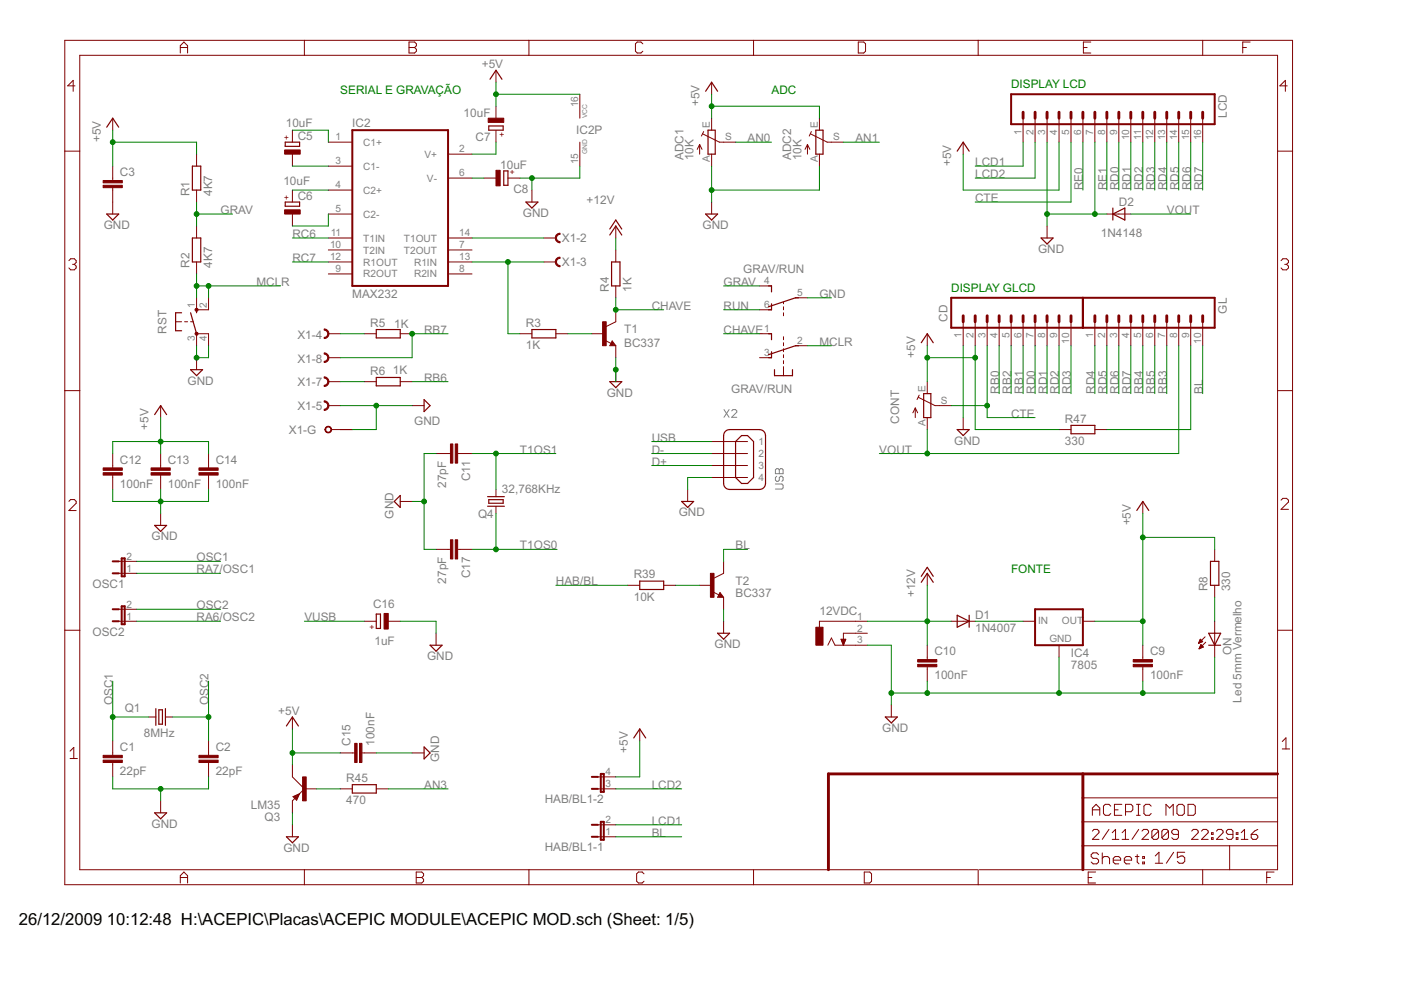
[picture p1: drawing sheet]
<svg xmlns="http://www.w3.org/2000/svg" width="297mm" height="210mm" viewBox="0 0 297 210" stroke-linecap="round" stroke-linejoin="round" font-family="sans-serif">
<defs><g id="words">
<g font-size="4">
<text x="4" y="196.1">26/12/2009</text>
<text x="22.7" y="196.1">10:12:48 H:\ACEPIC\Placas\ACEPIC MODULE\ACEPIC MOD.sch (Sheet: 1/5)</text>
</g>
<g font-size="2.8" fill="#808080">
<text x="102.2" y="14.4">+5V</text>
<text x="148.3" y="22.5" transform="rotate(-90 148.3 22.5)">+5V</text>
<text x="60.6" y="26.9">10uF</text>
<text x="63.1" y="29.7">C5</text>
<text x="74.7" y="27">IC2</text>
<text x="98.3" y="24.8">10uF</text>
<text x="100.8" y="29.9">C7</text>
<text x="122.2" y="28.4">IC2P</text>
<text x="260.1" y="25" transform="rotate(-90 260.1 25)">LCD</text>
<text x="21.4" y="30.1" transform="rotate(-90 21.4 30.1)">+5V</text>
<text x="106.1" y="35.8">10uF</text>
<text x="144.9" y="33.9" transform="rotate(-90 144.9 33.9)">ADC1</text>
<text x="147.1" y="33.9" transform="rotate(-90 147.1 33.9)">10K</text>
<text x="158.5" y="30.1">AN0</text>
<text x="167.8" y="33.9" transform="rotate(-90 167.8 33.9)">ADC2</text>
<text x="169.9" y="33.9" transform="rotate(-90 169.9 33.9)">10K</text>
<text x="181.4" y="30.1">AN1</text>
<text x="201.7" y="35.2" transform="rotate(-90 201.7 35.2)">+5V</text>
<text x="206.7" y="35.2">LCD1</text>
<text x="25.4" y="37.4">C3</text>
<text x="40.2" y="41.6" transform="rotate(-90 40.2 41.6)">R1</text>
<text x="45" y="41.6" transform="rotate(-90 45 41.6)">4K7</text>
<text x="60.1" y="39.3">10uF</text>
<text x="108.8" y="40.8">C8</text>
<text x="206.7" y="37.8">LCD2</text>
<text x="229.6" y="40.3" transform="rotate(-90 229.6 40.3)">RE0</text>
<text x="234.7" y="40.3" transform="rotate(-90 234.7 40.3)">RE1</text>
<text x="237.2" y="40.3" transform="rotate(-90 237.2 40.3)">RD0</text>
<text x="239.8" y="40.3" transform="rotate(-90 239.8 40.3)">RD1</text>
<text x="242.3" y="40.3" transform="rotate(-90 242.3 40.3)">RD2</text>
<text x="244.8" y="40.3" transform="rotate(-90 244.8 40.3)">RD3</text>
<text x="247.4" y="40.3" transform="rotate(-90 247.4 40.3)">RD4</text>
<text x="249.9" y="40.3" transform="rotate(-90 249.9 40.3)">RD5</text>
<text x="252.5" y="40.3" transform="rotate(-90 252.5 40.3)">RD6</text>
<text x="255" y="40.3" transform="rotate(-90 255 40.3)">RD7</text>
<text x="46.8" y="45.4">GRAV</text>
<text x="63.1" y="42.4">C6</text>
<text x="110.9" y="46">GND</text>
<text x="124.4" y="43.3">+12V</text>
<text x="206.7" y="42.8">CTE</text>
<text x="237.2" y="43.6">D2</text>
<text x="247.4" y="45.4">VOUT</text>
<text x="22" y="48.5">GND</text>
<text x="62" y="50.5">RC6</text>
<text x="119.1" y="51.2">X1-2</text>
<text x="149" y="48.5">GND</text>
<text x="220.1" y="53.6">GND</text>
<text x="233.4" y="50.2">1N4148</text>
<text x="40.2" y="56.8" transform="rotate(-90 40.2 56.8)">R2</text>
<text x="45" y="56.8" transform="rotate(-90 45 56.8)">4K7</text>
<text x="62" y="55.5">RC7</text>
<text x="119.1" y="56.3">X1-3</text>
<text x="157.6" y="57.8">GRAV/RUN</text>
<text x="54.4" y="60.6">MCLR</text>
<text x="74.7" y="63.2">MAX232</text>
<text x="129.1" y="61.9" transform="rotate(-90 129.1 61.9)">R4</text>
<text x="133.9" y="61.9" transform="rotate(-90 133.9 61.9)">1K</text>
<text x="138.2" y="65.7">CHAVE</text>
<text x="153.4" y="60.6">GRAV</text>
<text x="153.4" y="65.7">RUN</text>
<text x="173.7" y="63.2">GND</text>
<text x="35.3" y="70.8" transform="rotate(-90 35.3 70.8)">RST</text>
<text x="63" y="71.8">X1-4</text>
<text x="78.5" y="69.3">R5</text>
<text x="83.6" y="69.5">1K</text>
<text x="89.9" y="70.8">RB7</text>
<text x="111.5" y="69.3">R3</text>
<text x="132.3" y="70.5">T1</text>
<text x="153.4" y="70.8">CHAVE</text>
<text x="200.9" y="68.2" transform="rotate(-90 200.9 68.2)">CD</text>
<text x="260.1" y="66.5" transform="rotate(-90 260.1 66.5)">GL</text>
<text x="63" y="76.9">X1-8</text>
<text x="111.5" y="74.1">1K</text>
<text x="132.3" y="73.6">BC337</text>
<text x="173.7" y="73.3">MCLR</text>
<text x="194.1" y="75.8" transform="rotate(-90 194.1 75.8)">+5V</text>
<text x="39.8" y="81.6">GND</text>
<text x="63" y="81.9">X1-7</text>
<text x="78.5" y="79.4">R6</text>
<text x="83.3" y="79.4">1K</text>
<text x="89.9" y="80.9">RB6</text>
<text x="155" y="83.3">GRAV/RUN</text>
<text x="211.8" y="83.5" transform="rotate(-90 211.8 83.5)">RB0</text>
<text x="214.4" y="83.5" transform="rotate(-90 214.4 83.5)">RB2</text>
<text x="216.9" y="83.5" transform="rotate(-90 216.9 83.5)">RB1</text>
<text x="219.4" y="83.5" transform="rotate(-90 219.4 83.5)">RD0</text>
<text x="222" y="83.5" transform="rotate(-90 222 83.5)">RD1</text>
<text x="224.5" y="83.5" transform="rotate(-90 224.5 83.5)">RD2</text>
<text x="227.1" y="83.5" transform="rotate(-90 227.1 83.5)">RD3</text>
<text x="232.1" y="83.5" transform="rotate(-90 232.1 83.5)">RD4</text>
<text x="234.7" y="83.5" transform="rotate(-90 234.7 83.5)">RD5</text>
<text x="237.2" y="83.5" transform="rotate(-90 237.2 83.5)">RD6</text>
<text x="239.8" y="83.5" transform="rotate(-90 239.8 83.5)">RD7</text>
<text x="242.3" y="83.5" transform="rotate(-90 242.3 83.5)">RB4</text>
<text x="244.8" y="83.5" transform="rotate(-90 244.8 83.5)">RB5</text>
<text x="247.4" y="83.5" transform="rotate(-90 247.4 83.5)">RB3</text>
<text x="255" y="83.5" transform="rotate(-90 255 83.5)">BL</text>
<text x="63" y="87">X1-5</text>
<text x="128.7" y="84.1">GND</text>
<text x="190.6" y="89.8" transform="rotate(-90 190.6 89.8)">CONT</text>
<text x="214.4" y="88.5">CTE</text>
<text x="225.8" y="89.6">R47</text>
<text x="31.5" y="91.1" transform="rotate(-90 31.5 91.1)">+5V</text>
<text x="61.2" y="92.1">X1-G</text>
<text x="87.8" y="90.2">GND</text>
<text x="138.2" y="93.6">USB</text>
<text x="202.3" y="94.3">GND</text>
<text x="225.8" y="94.4">330</text>
<text x="25.4" y="98.3">C12</text>
<text x="35.6" y="98.3">C13</text>
<text x="45.7" y="98.3">C14</text>
<text x="110.2" y="96.2">T1OS1</text>
<text x="138.2" y="98.7">D+</text>
<text x="138.2" y="96.2">D-</text>
<text x="186.4" y="96.2">VOUT</text>
<text x="25.4" y="103.4">100nF</text>
<text x="35.6" y="103.4">100nF</text>
<text x="45.7" y="103.4">100nF</text>
<text x="94.6" y="103.4" transform="rotate(-90 94.6 103.4)">27pF</text>
<text x="99.7" y="102.1" transform="rotate(-90 99.7 102.1)">C11</text>
<text x="106.4" y="104.5">32,768KHz</text>
<text x="83.5" y="110" transform="rotate(-90 83.5 110)">GND</text>
<text x="101.4" y="109.9">Q4</text>
<text x="143.9" y="109.5">GND</text>
<text x="239.8" y="111.4" transform="rotate(-90 239.8 111.4)">+5V</text>
<text x="32.1" y="114.6">GND</text>
<text x="41.7" y="119">OSC1</text>
<text x="110.2" y="116.5">T1OS0</text>
<text x="156" y="116.5">BL</text>
<text x="19.6" y="124.6">OSC1</text>
<text x="41.7" y="121.6">RA7/OSC1</text>
<text x="94.6" y="123.7" transform="rotate(-90 94.6 123.7)">27pF</text>
<text x="99.7" y="122.6" transform="rotate(-90 99.7 122.6)">C17</text>
<text x="117.9" y="124.1">HAB/BL</text>
<text x="134.4" y="122.6">R39</text>
<text x="156" y="124.1">T2</text>
<text x="256" y="125.4" transform="rotate(-90 256 125.4)">R8</text>
<text x="260.8" y="125.4" transform="rotate(-90 260.8 125.4)">330</text>
<text x="41.7" y="129.2">OSC2</text>
<text x="41.7" y="131.7">RA6/OSC2</text>
<text x="64.5" y="131.7">VUSB</text>
<text x="79.1" y="128.9">C16</text>
<text x="134.4" y="127.4">10K</text>
<text x="156" y="126.6">BC337</text>
<text x="173.7" y="130.4">12VDC</text>
<text x="194.1" y="126.6" transform="rotate(-90 194.1 126.6)">+12V</text>
<text x="206.7" y="131.2">D1</text>
<text x="19.6" y="134.8">OSC2</text>
<text x="79.4" y="136.8">1uF</text>
<text x="151.5" y="137.4">GND</text>
<text x="206.7" y="134">1N4007</text>
<text x="90.6" y="140">GND</text>
<text x="198.1" y="139">C10</text>
<text x="227.1" y="141.9">7805</text>
<text x="227.1" y="139.3">IC4</text>
<text x="243.8" y="139">C9</text>
<text x="261.1" y="138.8" transform="rotate(-90 261.1 138.8)">ON</text>
<text x="23.9" y="149.5" transform="rotate(-90 23.9 149.5)">OSC1</text>
<text x="44.2" y="149.5" transform="rotate(-90 44.2 149.5)">OSC2</text>
<text x="198.1" y="144">100nF</text>
<text x="243.8" y="144">100nF</text>
<text x="263.3" y="149" transform="rotate(-90 263.3 149)">Led 5mm Vermelho</text>
<text x="26.4" y="151">Q1</text>
<text x="59" y="151.5">+5V</text>
<text x="187.1" y="155.2">GND</text>
<text x="25.4" y="159.3">C1</text>
<text x="30.5" y="156.3">8MHz</text>
<text x="45.7" y="159.3">C2</text>
<text x="74.3" y="158.1" transform="rotate(-90 74.3 158.1)">C15</text>
<text x="79.4" y="158.1" transform="rotate(-90 79.4 158.1)">100nF</text>
<text x="93.1" y="161.6" transform="rotate(-90 93.1 161.6)">GND</text>
<text x="133.1" y="159.6" transform="rotate(-90 133.1 159.6)">+5V</text>
<text x="25.4" y="164.3">22pF</text>
<text x="45.7" y="164.3">22pF</text>
<text x="73.4" y="165.8">R45</text>
<text x="89.9" y="167.3">AN3</text>
<text x="138.2" y="167.3">LCD2</text>
<text x="53.2" y="171.6">LM35</text>
<text x="73.4" y="170.6">470</text>
<text x="115.5" y="170.3">HAB/BL1-2</text>
<text x="32.1" y="175.5">GND</text>
<text x="56.1" y="174.1">Q3</text>
<text x="138.2" y="177.4">BL</text>
<text x="138.2" y="174.9">LCD1</text>
<text x="60.1" y="180.6">GND</text>
<text x="115.5" y="180.5">HAB/BL1-1</text>
</g>
<g font-size="2.8" fill="#008000">
<text x="72.1" y="20">SERIAL E GRAVAÇÃO</text>
<text x="163.6" y="20">ADC</text>
<text x="214.4" y="18.7">DISPLAY LCD</text>
<text x="201.7" y="61.9">DISPLAY GLCD</text>
<text x="214.4" y="121.6">FONTE</text>
</g>
<g font-size="2.4" fill="#808080">
<text x="122.6" y="22.7" transform="rotate(-90 122.6 22.7)">16</text>
<text x="71.2" y="29.8">1</text>
<text x="150.5" y="27.2" transform="rotate(-90 150.5 27.2)">E</text>
<text x="153.8" y="29.8">S</text>
<text x="173.4" y="27.2" transform="rotate(-90 173.4 27.2)">E</text>
<text x="176.6" y="29.8">S</text>
<text x="216.5" y="28.6" transform="rotate(-90 216.5 28.6)">1</text>
<text x="219.1" y="28.6" transform="rotate(-90 219.1 28.6)">2</text>
<text x="221.6" y="28.6" transform="rotate(-90 221.6 28.6)">3</text>
<text x="224.2" y="28.6" transform="rotate(-90 224.2 28.6)">4</text>
<text x="226.7" y="28.6" transform="rotate(-90 226.7 28.6)">5</text>
<text x="229.2" y="28.6" transform="rotate(-90 229.2 28.6)">6</text>
<text x="231.8" y="28.6" transform="rotate(-90 231.8 28.6)">7</text>
<text x="234.3" y="28.6" transform="rotate(-90 234.3 28.6)">8</text>
<text x="236.9" y="28.6" transform="rotate(-90 236.9 28.6)">9</text>
<text x="239.4" y="29.8" transform="rotate(-90 239.4 29.8)">10</text>
<text x="241.9" y="29.6" transform="rotate(-90 241.9 29.6)">11</text>
<text x="244.5" y="29.8" transform="rotate(-90 244.5 29.8)">12</text>
<text x="247" y="29.8" transform="rotate(-90 247 29.8)">13</text>
<text x="249.6" y="29.8" transform="rotate(-90 249.6 29.8)">14</text>
<text x="252.1" y="29.8" transform="rotate(-90 252.1 29.8)">15</text>
<text x="254.6" y="29.8" transform="rotate(-90 254.6 29.8)">16</text>
<text x="71.2" y="34.9">3</text>
<text x="77" y="30.9">C1+</text>
<text x="77" y="36">C1-</text>
<text x="90" y="33.4">V+</text>
<text x="97.3" y="32.3">2</text>
<text x="122.6" y="34.8" transform="rotate(-90 122.6 34.8)">15</text>
<text x="150.5" y="34.5" transform="rotate(-90 150.5 34.5)">A</text>
<text x="173.4" y="34.5" transform="rotate(-90 173.4 34.5)">A</text>
<text x="71.2" y="39.9">4</text>
<text x="77" y="41.1">C2+</text>
<text x="90.5" y="38.5">V-</text>
<text x="97.3" y="37.4">6</text>
<text x="71.2" y="45">5</text>
<text x="77" y="46.1">C2-</text>
<text x="70" y="52.6">10</text>
<text x="70.2" y="50.1">11</text>
<text x="77" y="51.2">T1IN</text>
<text x="77" y="53.8">T2IN</text>
<text x="85.6" y="51.2">T1OUT</text>
<text x="85.6" y="53.8">T2OUT</text>
<text x="97.3" y="50.1">14</text>
<text x="97.3" y="52.6">7</text>
<text x="70" y="55.2">12</text>
<text x="71.2" y="57.7">9</text>
<text x="77" y="56.3">R1OUT</text>
<text x="77" y="58.8">R2OUT</text>
<text x="87.8" y="56.3">R1IN</text>
<text x="87.8" y="58.8">R2IN</text>
<text x="97.3" y="55.2">13</text>
<text x="97.3" y="57.7">8</text>
<text x="41.3" y="65.3" transform="rotate(-90 41.3 65.3)">1</text>
<text x="43.9" y="65.3" transform="rotate(-90 43.9 65.3)">2</text>
<text x="162" y="60.3">4</text>
<text x="162" y="65.3">6</text>
<text x="169" y="62.8">5</text>
<text x="162" y="70.4">1</text>
<text x="203.9" y="71.8" transform="rotate(-90 203.9 71.8)">1</text>
<text x="206.4" y="71.8" transform="rotate(-90 206.4 71.8)">2</text>
<text x="208.9" y="71.8" transform="rotate(-90 208.9 71.8)">3</text>
<text x="211.5" y="71.8" transform="rotate(-90 211.5 71.8)">4</text>
<text x="214" y="71.8" transform="rotate(-90 214 71.8)">5</text>
<text x="216.5" y="71.8" transform="rotate(-90 216.5 71.8)">6</text>
<text x="219.1" y="71.8" transform="rotate(-90 219.1 71.8)">7</text>
<text x="221.6" y="71.8" transform="rotate(-90 221.6 71.8)">8</text>
<text x="224.2" y="71.8" transform="rotate(-90 224.2 71.8)">9</text>
<text x="231.8" y="71.8" transform="rotate(-90 231.8 71.8)">1</text>
<text x="234.3" y="71.8" transform="rotate(-90 234.3 71.8)">2</text>
<text x="236.9" y="71.8" transform="rotate(-90 236.9 71.8)">3</text>
<text x="239.4" y="71.8" transform="rotate(-90 239.4 71.8)">4</text>
<text x="241.9" y="71.8" transform="rotate(-90 241.9 71.8)">5</text>
<text x="244.5" y="71.8" transform="rotate(-90 244.5 71.8)">6</text>
<text x="247" y="71.8" transform="rotate(-90 247 71.8)">7</text>
<text x="249.6" y="71.8" transform="rotate(-90 249.6 71.8)">8</text>
<text x="252.1" y="71.8" transform="rotate(-90 252.1 71.8)">9</text>
<text x="41.3" y="72.3" transform="rotate(-90 41.3 72.3)">3</text>
<text x="43.9" y="72.3" transform="rotate(-90 43.9 72.3)">4</text>
<text x="162" y="75.5">3</text>
<text x="169" y="73">2</text>
<text x="226.7" y="72.9" transform="rotate(-90 226.7 72.9)">10</text>
<text x="254.6" y="72.9" transform="rotate(-90 254.6 72.9)">10</text>
<text x="196.2" y="83.1" transform="rotate(-90 196.2 83.1)">E</text>
<text x="199.5" y="85.6">S</text>
<text x="160.8" y="94.4">1</text>
<text x="196.2" y="90.3" transform="rotate(-90 196.2 90.3)">A</text>
<text x="160.8" y="96.9">2</text>
<text x="160.8" y="99.5">3</text>
<text x="160.8" y="102">4</text>
<text x="26.8" y="118.7">2</text>
<text x="26.8" y="121.2">1</text>
<text x="26.8" y="131.4">1</text>
<text x="26.8" y="128.8">2</text>
<text x="181.7" y="131.4">1</text>
<text x="181.7" y="133.9">2</text>
<text x="181.7" y="136.4">3</text>
<text x="220.1" y="132.3">IN</text>
<text x="222.5" y="136">GND</text>
<text x="225.2" y="132.3">OUT</text>
<text x="128.4" y="166.9">3</text>
<text x="128.4" y="164.4">4</text>
<text x="128.4" y="177.1">1</text>
<text x="128.4" y="174.5">2</text>
</g>
<g font-size="2" fill="#800000">
<text x="61.4" y="29.7" transform="rotate(-90 61.4 29.7)">+</text>
<text x="107" y="29" transform="rotate(-90 107 29)">+</text>
<text x="108.1" y="37.2">+</text>
<text x="61.4" y="42.4" transform="rotate(-90 61.4 42.4)">+</text>
<text x="78.3" y="133.6">+</text>
</g>
<g font-size="1.6" fill="#808080">
<text x="124.5" y="25.1" transform="rotate(-90 124.5 25.1)">VCC</text>
<text x="124.5" y="32.7" transform="rotate(-90 124.5 32.7)">GND</text>
</g>
</g></defs>
<g fill="#808080" stroke="#808080" stroke-width=".21">
<path d="M164.4 103.7h1.4z"/>
<path d="M165.8 103.7l.2-.3z"/>
<path d="M166 102.9v.5z"/>
<path d="M165.8 102.6l.2 .3z"/>
<path d="M164.4 102.6h1.4z"/>
<path d="M164.4 101.3l.3-.3z"/>
<path d="M164.4 101.3v.5z"/>
<path d="M164.4 101.8l.3 .3z"/>
<path d="M164.7 102.1h.3z"/>
<path d="M165 102.1l.2-.3z"/>
<path d="M165.2 101.3v.5z"/>
<path d="M165.2 101.3l.3-.3z"/>
<path d="M165.5 101h.3z"/>
<path d="M165.8 101l.2 .3z"/>
<path d="M166 101.3v.5z"/>
<path d="M166 101.8l-.2 .3z"/>
<path d="M164.4 100.4h1.6z"/>
<path d="M164.4 99.6v.8z"/>
<path d="M164.4 99.6l.3-.2z"/>
<path d="M164.7 99.4h.3z"/>
<path d="M165 99.4l.2 .2z"/>
<path d="M165.2 99.6l.3-.2z"/>
<path d="M165.5 99.4h.3z"/>
<path d="M165.8 99.4l.2 .2z"/>
<path d="M166 99.6v.8z"/>
<path d="M165.2 99.6v.8z"/>
<path d="M153.5 86.8l1.1 1.7z"/>
<path d="M154.6 86.8l-1.1 1.7z"/>
<path d="M155.1 88.5h1.1z"/>
<path d="M156.2 87.4l-1.1 1.1z"/>
<path d="M156.2 87.1v.3z"/>
<path d="M155.9 86.8l.3 .3z"/>
<path d="M155.4 86.8h.5z"/>
<path d="M155.4 86.8l-.3 .3z"/>
</g>
<g fill="#800000" stroke="#800000" stroke-width=".21">
<path d="M35.1 152h1.5z"/>
<path d="M31.5 152h1.5z"/>
<path d="M23.9 157.1v2.5z"/>
<path d="M23.9 162.2v2.5z"/>
<path d="M23.9 159.6v.5z"/>
<path d="M23.9 161.7v.5z"/>
<path d="M44.2 157.1v2.5z"/>
<path d="M44.2 162.2v2.5z"/>
<path d="M44.2 159.6v.5z"/>
<path d="M44.2 161.7v.5z"/>
<path d="M34.1 169.8v2.5z"/>
<path d="M23.9 35.2v2.6z"/>
<path d="M23.9 40.3v2.5z"/>
<path d="M23.9 37.8v.5z"/>
<path d="M23.9 39.8v.5z"/>
<path d="M41.7 70.8v2.5z"/>
<path d="M41.7 63.1v2.6z"/>
<path d="M44.2 63.1v2.6z"/>
<path d="M44.2 70.8v2.5z"/>
<path d="M39.1 68.2h.7z"/>
<path d="M40.4 68.2h.6z"/>
<path d="M37.2 68.2h1.3z"/>
<path d="M41.7 65.7h2.5z"/>
<path d="M41.7 70.8h2.5z"/>
<path d="M41.7 32.7v2.5z"/>
<path d="M41.7 40.3v2.5z"/>
<path d="M41.7 47.9v2.6z"/>
<path d="M41.7 55.5v2.6z"/>
<path d="M23.9 42.8v2.6z"/>
<path d="M41.7 75.8v2.6z"/>
<path d="M69.6 30.1h5.1z"/>
<path d="M69.6 35.2h5.1z"/>
<path d="M69.6 40.3h5.1z"/>
<path d="M69.6 45.4h5.1z"/>
<path d="M69.6 50.5h5.1z"/>
<path d="M69.6 53h5.1z"/>
<path d="M69.6 55.5h5.1z"/>
<path d="M69.6 58.1h5.1z"/>
<path d="M95 32.7h5.1z"/>
<path d="M95 37.8h5.1z"/>
<path d="M95 50.5h5.1z"/>
<path d="M95 53h5.1z"/>
<path d="M95 55.5h5.1z"/>
<path d="M95 58.1h5.1z"/>
<path d="M122.9 20v5.1z"/>
<path d="M122.9 30.1v5.1z"/>
<path d="M62 32.7v2.5z"/>
<path d="M62 27.6v2.5z"/>
<path d="M62 45.4v2.5z"/>
<path d="M62 40.3v2.5z"/>
<path d="M105.2 22.5v2.6z"/>
<path d="M105.2 27.6v2.5z"/>
<path d="M102.6 37.8h2.6z"/>
<path d="M107.7 37.8h2.5z"/>
<path d="M115.3 50.5h2.6z"/>
<path d="M115.3 55.5h2.6z"/>
<path d="M69.6 70.8h2.6z"/>
<path d="M69.6 86h2.6z"/>
<path d="M69.6 80.9h2.6z"/>
<path d="M69.6 75.8h2.6z"/>
<path d="M72.2 91.1h2.5z"/>
<path d="M70.3 91.1h1.9z"/>
<path d="M112.8 40.3v2.5z"/>
<path d="M117.9 70.8h2.5z"/>
<path d="M110.2 70.8h2.6z"/>
<path d="M130.6 53v2.5z"/>
<path d="M130.6 60.6v2.5z"/>
<path d="M84.9 70.8h2.5z"/>
<path d="M77.2 70.8h2.6z"/>
<path d="M84.9 80.9h2.5z"/>
<path d="M77.2 80.9h2.6z"/>
<path d="M125.5 70.8h2.5z"/>
<path d="M130.6 73.3v2.5z"/>
<path d="M130.6 65.7v2.5z"/>
<path d="M128.5 69.2l2.1-1z"/>
<path d="M129.8 72.3l.8 1z"/>
<path d="M129.3 73.3h1.3z"/>
<path d="M129.8 72.3l-.5 1z"/>
<path d="M128.3 72.2l1.3 .6z"/>
<path d="M130.6 47.9v2.6z"/>
<path d="M23.9 25.1v2.5z"/>
<path d="M105.2 14.9v2.5z"/>
<path d="M130.6 78.4v2.5z"/>
<path d="M87.4 86h2.5z"/>
<path d="M196.6 136.8v2.5z"/>
<path d="M196.6 141.9v2.5z"/>
<path d="M196.6 139.3v.5z"/>
<path d="M196.6 141.4v.5z"/>
<path d="M196.6 121.6v2.5z"/>
<path d="M242.3 106.3v2.6z"/>
<path d="M189 149.5v2.5z"/>
<path d="M257.5 116.5v2.5z"/>
<path d="M257.5 124.1v2.5z"/>
<path d="M216.9 25.1v5z"/>
<path d="M219.5 25.1v5z"/>
<path d="M222 25.1v5z"/>
<path d="M224.5 25.1v5z"/>
<path d="M227.1 25.1v5z"/>
<path d="M229.6 25.1v5z"/>
<path d="M232.1 25.1v5z"/>
<path d="M234.7 25.1v5z"/>
<path d="M237.2 25.1v5z"/>
<path d="M239.8 25.1v5z"/>
<path d="M242.3 25.1v5z"/>
<path d="M244.8 25.1v5z"/>
<path d="M247.4 25.1v5z"/>
<path d="M249.9 25.1v5z"/>
<path d="M252.5 25.1v5z"/>
<path d="M255 25.1v5z"/>
<path d="M196.6 88.5v2.6z"/>
<path d="M196.6 80.9v2.6z"/>
<path d="M199.1 86h2.6z"/>
<path d="M198.2 86h.9z"/>
<path d="M194.7 84.2l3.5 1.8z"/>
<path d="M194.1 86.5v2z"/>
<path d="M194.1 86.5l-.6 1z"/>
<path d="M194.1 86.5l.5 1z"/>
<path d="M194.9 83.8l-.5 .9z"/>
<path d="M222 47.9v2.6z"/>
<path d="M148.3 124.1h2.6z"/>
<path d="M153.4 126.6v2.6z"/>
<path d="M153.4 119v2.6z"/>
<path d="M151.4 122.6l2-1z"/>
<path d="M152.7 125.6l.7 1z"/>
<path d="M152.1 126.6h1.3z"/>
<path d="M152.7 125.6l-.6 1z"/>
<path d="M151.2 125.5l1.2 .6z"/>
<path d="M153.4 131.7v2.6z"/>
<path d="M204.2 30.1v2.6z"/>
<path d="M150.9 32.7v2.5z"/>
<path d="M150.9 25.1v2.5z"/>
<path d="M153.4 30.1h2.6z"/>
<path d="M152.5 30.1h.9z"/>
<path d="M149 28.4l3.5 1.7z"/>
<path d="M148.3 30.6v2.1z"/>
<path d="M148.3 30.6l-.5 1.1z"/>
<path d="M148.3 30.6l.5 1.1z"/>
<path d="M149.2 27.9l-.5 1z"/>
<path d="M150.9 17.4v2.6z"/>
<path d="M150.9 42.8v2.6z"/>
<path d="M13.7 187.6h50.8z"/>
<path d="M64.5 187.6h47.6z"/>
<path d="M112.1 187.6h47.7z"/>
<path d="M159.8 187.6h47.6z"/>
<path d="M207.4 187.6h47.6z"/>
<path d="M274 133.6v54z"/>
<path d="M274 82.8v50.8z"/>
<path d="M274 32v50.8z"/>
<path d="M274 8.6v23.4z"/>
<path d="M112.1 8.6h47.7z"/>
<path d="M64.5 8.6h47.6z"/>
<path d="M13.7 8.6h50.8z"/>
<path d="M13.7 8.6v23.4z"/>
<path d="M13.7 32v50.8z"/>
<path d="M13.7 82.8v50.8z"/>
<path d="M13.7 133.6v54z"/>
<path d="M16.9 184.4h47.6z"/>
<path d="M64.5 184.4h47.6z"/>
<path d="M270.9 179.3v5.1z"/>
<path d="M270.9 174.2v5.1z"/>
<path d="M270.9 169.2v5z"/>
<path d="M270.9 164.1v5.1z"/>
<path d="M270.9 133.6v30.5z"/>
<path d="M270.9 82.8v50.8z"/>
<path d="M270.9 32v50.8z"/>
<path d="M270.9 11.7v20.3z"/>
<path d="M159.8 11.7h47.6z"/>
<path d="M112.1 11.7h47.7z"/>
<path d="M64.5 11.7h47.6z"/>
<path d="M16.9 11.7h47.6z"/>
<path d="M16.9 11.7v20.3z"/>
<path d="M16.9 32v50.8z"/>
<path d="M16.9 82.8v50.8z"/>
<path d="M16.9 133.6v50.8z"/>
<path d="M159.8 8.6h47.6z"/>
<path d="M207.4 8.6v3.1z"/>
<path d="M207.4 184.4v3.2z"/>
<path d="M13.7 82.8h3.2z"/>
<path d="M270.9 32h3.1z"/>
<path d="M112.1 8.6v3.1z"/>
<path d="M112.1 184.4v3.2z"/>
<path d="M13.7 133.6h3.2z"/>
<path d="M270.9 82.8h3.1z"/>
<path d="M13.7 32h3.2z"/>
<path d="M64.5 8.6v3.1z"/>
<path d="M270.9 133.6h3.1z"/>
<path d="M159.8 8.6v3.1z"/>
<path d="M255 8.6v3.1z"/>
<path d="M255 184.4v3.2z"/>
<path d="M159.8 184.4v3.2z"/>
<path d="M64.5 184.4v3.2z"/>
<path d="M260.7 179.3v5.1z"/>
<path d="M260.7 179.3h10.2z"/>
<path d="M229.6 179.3h31.1z"/>
<path d="M229.6 174.2h41.3z"/>
<path d="M229.6 169.2h41.3z"/>
<path d="M38.2 185.7v1.5z"/>
<path d="M39 184.9l-.8 .8z"/>
<path d="M39 184.9l.8 .8z"/>
<path d="M39.8 185.7v1.5z"/>
<path d="M38.2 186.1h1.6z"/>
<path d="M88.2 184.9v2.3z"/>
<path d="M88.2 184.9h1.2z"/>
<path d="M89.4 184.9l.4 .4z"/>
<path d="M89.8 185.3v.4z"/>
<path d="M89.8 185.7l-.4 .4z"/>
<path d="M89.4 186.1l.4 .3z"/>
<path d="M89.8 186.4v.4z"/>
<path d="M89.8 186.8l-.4 .4z"/>
<path d="M88.2 187.2h1.2z"/>
<path d="M88.2 186.1h1.2z"/>
<path d="M136.1 184.9l.4 .4z"/>
<path d="M135.4 184.9h.7z"/>
<path d="M135.4 184.9l-.4 .4z"/>
<path d="M135 185.3v1.5z"/>
<path d="M135 186.8l.4 .4z"/>
<path d="M135.4 187.2h.7z"/>
<path d="M136.1 187.2l.4-.4z"/>
<path d="M183.2 184.9v2.3z"/>
<path d="M183.2 187.2h1.2z"/>
<path d="M184.4 187.2l.4-.4z"/>
<path d="M184.8 185.3v1.5z"/>
<path d="M184.4 184.9l.4 .4z"/>
<path d="M183.2 184.9h1.2z"/>
<path d="M230.7 184.9h1.6z"/>
<path d="M230.7 184.9v2.3z"/>
<path d="M230.7 187.2h1.6z"/>
<path d="M230.7 186.1h.8z"/>
<path d="M268.6 184.9v2.3z"/>
<path d="M268.6 184.9h1.5z"/>
<path d="M268.6 186.1h.7z"/>
<path d="M271.9 157.2l.7-.8z"/>
<path d="M272.6 156.4v2.4z"/>
<path d="M271.9 158.8h1.5z"/>
<path d="M271.6 108h1.6z"/>
<path d="M271.6 108l1.6-1.6z"/>
<path d="M273.2 106v.4z"/>
<path d="M272.8 105.7l.4 .3z"/>
<path d="M272 105.7h.8z"/>
<path d="M272 105.7l-.4 .3z"/>
<path d="M272 54.9l-.4 .4z"/>
<path d="M272 54.9h.8z"/>
<path d="M272.8 54.9l.4 .4z"/>
<path d="M273.2 55.3v.3z"/>
<path d="M273.2 55.6l-.4 .4z"/>
<path d="M272.4 56h.4z"/>
<path d="M272.8 56l.4 .4z"/>
<path d="M273.2 56.4v.4z"/>
<path d="M273.2 56.8l-.4 .4z"/>
<path d="M272 57.2h.8z"/>
<path d="M271.6 56.8l.4 .4z"/>
<path d="M229.7 8.9h1.6z"/>
<path d="M229.7 8.9v2.3z"/>
<path d="M229.7 11.2h1.6z"/>
<path d="M229.7 10.1h.8z"/>
<path d="M182 8.9v2.3z"/>
<path d="M182 11.2h1.1z"/>
<path d="M183.1 11.2l.4-.3z"/>
<path d="M183.5 9.3v1.6z"/>
<path d="M183.1 8.9l.4 .4z"/>
<path d="M182 8.9h1.1z"/>
<path d="M135.9 8.9l.4 .4z"/>
<path d="M135.1 8.9h.8z"/>
<path d="M134.7 9.3l.4-.4z"/>
<path d="M134.7 9.3v1.6z"/>
<path d="M134.7 10.9l.4 .3z"/>
<path d="M135.1 11.2h.8z"/>
<path d="M135.9 11.2l.4-.3z"/>
<path d="M86.7 8.9v2.3z"/>
<path d="M86.7 8.9h1.2z"/>
<path d="M87.9 8.9l.4 .4z"/>
<path d="M88.3 9.3v.4z"/>
<path d="M88.3 9.7l-.4 .4z"/>
<path d="M87.9 10.1l.4 .4z"/>
<path d="M88.3 10.5v.4z"/>
<path d="M88.3 10.9l-.4 .3z"/>
<path d="M86.7 11.2h1.2z"/>
<path d="M86.7 10.1h1.2z"/>
<path d="M38.2 9.7v1.5z"/>
<path d="M39 8.9l-.8 .8z"/>
<path d="M39 8.9l.8 .8z"/>
<path d="M39.8 9.7v1.5z"/>
<path d="M38.2 10.1h1.6z"/>
<path d="M15 54.9l-.4 .4z"/>
<path d="M15 54.9h.8z"/>
<path d="M15.8 54.9l.4 .4z"/>
<path d="M16.2 55.3v.3z"/>
<path d="M16.2 55.6l-.4 .4z"/>
<path d="M15.4 56h.4z"/>
<path d="M15.8 56l.4 .4z"/>
<path d="M16.2 56.4v.4z"/>
<path d="M16.2 56.8l-.4 .4z"/>
<path d="M15 57.2h.8z"/>
<path d="M14.6 56.8l.4 .4z"/>
<path d="M14.6 108.2h1.6z"/>
<path d="M14.6 108.2l1.6-1.5z"/>
<path d="M16.2 106.3v.4z"/>
<path d="M15.8 105.9l.4 .4z"/>
<path d="M15 105.9h.8z"/>
<path d="M15 105.9l-.4 .4z"/>
<path d="M15.6 158.5l-.7 .8z"/>
<path d="M15.6 158.5v2.3z"/>
<path d="M14.9 160.8h1.5z"/>
<path d="M231.6 171.3v1.6z"/>
<path d="M231.6 171.3l.8-.8z"/>
<path d="M232.4 170.5l.8 .8z"/>
<path d="M233.2 171.3v1.6z"/>
<path d="M231.6 171.7h1.6z"/>
<path d="M235.1 170.5l.4 .4z"/>
<path d="M234.3 170.5h.8z"/>
<path d="M234 170.9l.3-.4z"/>
<path d="M234 170.9v1.6z"/>
<path d="M234 172.5l.3 .4z"/>
<path d="M234.3 172.9h.8z"/>
<path d="M235.1 172.9l.4-.4z"/>
<path d="M236.3 170.5h1.5z"/>
<path d="M236.3 170.5v2.4z"/>
<path d="M236.3 172.9h1.5z"/>
<path d="M236.3 171.7h.8z"/>
<path d="M238.6 170.5v2.4z"/>
<path d="M238.6 170.5h1.2z"/>
<path d="M239.8 170.5l.4 .4z"/>
<path d="M240.2 170.9v.8z"/>
<path d="M240.2 171.7l-.4 .4z"/>
<path d="M238.6 172.1h1.2z"/>
<path d="M241 172.9h.7z"/>
<path d="M241.4 170.5v2.4z"/>
<path d="M241 170.5h.7z"/>
<path d="M243.7 170.5l.4 .4z"/>
<path d="M242.9 170.5h.8z"/>
<path d="M242.5 170.9l.4-.4z"/>
<path d="M242.5 170.9v1.6z"/>
<path d="M242.5 172.5l.4 .4z"/>
<path d="M242.9 172.9h.8z"/>
<path d="M243.7 172.9l.4-.4z"/>
<path d="M247.2 170.5v2.4z"/>
<path d="M247.2 170.5l.8 .8z"/>
<path d="M248.8 170.5l-.8 .8z"/>
<path d="M248.8 170.5v2.4z"/>
<path d="M249.9 170.5h.8z"/>
<path d="M249.5 170.9l.4-.4z"/>
<path d="M249.5 170.9v1.6z"/>
<path d="M249.5 172.5l.4 .4z"/>
<path d="M249.9 172.9h.8z"/>
<path d="M250.7 172.9l.4-.4z"/>
<path d="M251.1 170.9v1.6z"/>
<path d="M250.7 170.5l.4 .4z"/>
<path d="M251.9 170.5v2.4z"/>
<path d="M251.9 172.9h1.1z"/>
<path d="M253.4 172.5l-.4 .4z"/>
<path d="M253.4 170.9v1.6z"/>
<path d="M253 170.5l.4 .4z"/>
<path d="M251.9 170.5h1.1z"/>
<path d="M231.6 178h1.4z"/>
<path d="M233 176.6l-1.4 1.4z"/>
<path d="M233 176.2v.4z"/>
<path d="M232.7 175.9l.3 .3z"/>
<path d="M231.9 175.9h.8z"/>
<path d="M231.9 175.9l-.3 .3z"/>
<path d="M235.1 175.9l-1.4 2.1z"/>
<path d="M235.8 176.6l.7-.7z"/>
<path d="M236.5 175.9v2.1z"/>
<path d="M235.8 178h1.4z"/>
<path d="M237.9 176.6l.7-.7z"/>
<path d="M238.6 175.9v2.1z"/>
<path d="M237.9 178h1.4z"/>
<path d="M241.4 175.9l-1.4 2.1z"/>
<path d="M242.1 178h1.4z"/>
<path d="M243.5 176.6l-1.4 1.4z"/>
<path d="M243.5 176.2v.4z"/>
<path d="M243.2 175.9l.3 .3z"/>
<path d="M242.5 175.9h.7z"/>
<path d="M242.5 175.9l-.4 .3z"/>
<path d="M244.2 176.2v1.4z"/>
<path d="M244.6 175.9l-.4 .3z"/>
<path d="M244.6 175.9h.7z"/>
<path d="M245.3 175.9l.3 .3z"/>
<path d="M245.6 176.2v1.4z"/>
<path d="M245.6 177.6l-.3 .4z"/>
<path d="M244.6 178h.7z"/>
<path d="M244.2 177.6l.4 .4z"/>
<path d="M244.2 177.6l1.4-1.4z"/>
<path d="M246.3 176.2v1.4z"/>
<path d="M246.7 175.9l-.4 .3z"/>
<path d="M246.7 175.9h.7z"/>
<path d="M247.4 175.9l.3 .3z"/>
<path d="M247.7 176.2v1.4z"/>
<path d="M247.7 177.6l-.3 .4z"/>
<path d="M246.7 178h.7z"/>
<path d="M246.3 177.6l.4 .4z"/>
<path d="M246.3 177.6l1.4-1.4z"/>
<path d="M248.4 177.6l.4 .4z"/>
<path d="M248.8 178h.7z"/>
<path d="M249.5 178l.4-.4z"/>
<path d="M249.9 176.2v1.4z"/>
<path d="M249.5 175.9l.4 .3z"/>
<path d="M248.8 175.9h.7z"/>
<path d="M248.8 175.9l-.4 .3z"/>
<path d="M248.4 176.2v.4z"/>
<path d="M248.4 176.6l.4 .3z"/>
<path d="M248.8 176.9h1.1z"/>
<path d="M252.6 178h1.4z"/>
<path d="M254 176.6l-1.4 1.4z"/>
<path d="M254 176.2v.4z"/>
<path d="M253.7 175.9l.3 .3z"/>
<path d="M253 175.9h.7z"/>
<path d="M253 175.9l-.4 .3z"/>
<path d="M254.7 178h1.5z"/>
<path d="M254.7 178l1.5-1.4z"/>
<path d="M256.2 176.2v.4z"/>
<path d="M255.8 175.9l.4 .3z"/>
<path d="M255.1 175.9h.7z"/>
<path d="M255.1 175.9l-.4 .3z"/>
<path d="M256.9 176.6h.3z"/>
<path d="M257.2 176.6v.3z"/>
<path d="M256.9 176.9h.3z"/>
<path d="M256.9 176.6v.3z"/>
<path d="M256.9 177.6h.3z"/>
<path d="M257.2 177.6v.4z"/>
<path d="M256.9 178h.3z"/>
<path d="M256.9 177.6v.4z"/>
<path d="M257.9 178h1.4z"/>
<path d="M259.3 176.6l-1.4 1.4z"/>
<path d="M259.3 176.2v.4z"/>
<path d="M259 175.9l.3 .3z"/>
<path d="M258.3 175.9h.7z"/>
<path d="M258.3 175.9l-.4 .3z"/>
<path d="M260 177.6l.4 .4z"/>
<path d="M260.4 178h.7z"/>
<path d="M261.4 177.6l-.3 .4z"/>
<path d="M261.4 176.2v1.4z"/>
<path d="M261.1 175.9l.3 .3z"/>
<path d="M260.4 175.9h.7z"/>
<path d="M260.4 175.9l-.4 .3z"/>
<path d="M260 176.2v.4z"/>
<path d="M260 176.6l.4 .3z"/>
<path d="M260.4 176.9h1z"/>
<path d="M262.1 176.6h.4z"/>
<path d="M262.5 176.6v.3z"/>
<path d="M262.1 176.9h.4z"/>
<path d="M262.1 176.6v.3z"/>
<path d="M262.1 177.6h.4z"/>
<path d="M262.5 177.6v.4z"/>
<path d="M262.1 178h.4z"/>
<path d="M262.1 177.6v.4z"/>
<path d="M263.9 175.9l-.7 .7z"/>
<path d="M263.9 175.9v2.1z"/>
<path d="M263.2 178h1.4z"/>
<path d="M266 176.2l.7-.3z"/>
<path d="M265.3 176.9l.7-.7z"/>
<path d="M265.3 176.9v.7z"/>
<path d="M265.3 177.6l.3 .4z"/>
<path d="M265.6 178h.7z"/>
<path d="M266.3 178l.4-.4z"/>
<path d="M266.7 177.3v.3z"/>
<path d="M266.3 176.9l.4 .4z"/>
<path d="M265.3 176.9h1z"/>
<path d="M245.7 180.7l-.8 .8z"/>
<path d="M245.7 180.7v2.3z"/>
<path d="M244.9 183h1.6z"/>
<path d="M248.8 180.7l-1.5 2.3z"/>
<path d="M249.6 180.7h1.6z"/>
<path d="M249.6 180.7v1.2z"/>
<path d="M249.6 181.9l.8-.4z"/>
<path d="M250.4 181.5h.4z"/>
<path d="M250.8 181.5l.4 .4z"/>
<path d="M251.2 181.9v.7z"/>
<path d="M250.8 183l.4-.4z"/>
<path d="M250 183h.8z"/>
<path d="M249.6 182.6l.4 .4z"/>
<path d="M232.5 180.8l.4 .4z"/>
<path d="M231.8 180.8h.7z"/>
<path d="M231.4 181.2l.4-.4z"/>
<path d="M231.4 181.2v.4z"/>
<path d="M231.4 181.6l.4 .4z"/>
<path d="M231.8 182h.7z"/>
<path d="M232.5 182l.4 .4z"/>
<path d="M232.9 182.4v.4z"/>
<path d="M232.9 182.8l-.4 .4z"/>
<path d="M231.8 183.2h.7z"/>
<path d="M231.4 182.8l.4 .4z"/>
<path d="M233.7 180.8v2.4z"/>
<path d="M233.7 182l.4-.4z"/>
<path d="M234.1 181.6h.8z"/>
<path d="M234.9 181.6l.3 .4z"/>
<path d="M235.2 182v1.2z"/>
<path d="M236.4 183.2h.8z"/>
<path d="M236 182.8l.4 .4z"/>
<path d="M236 182v.8z"/>
<path d="M236 182l.4-.4z"/>
<path d="M236.4 181.6h.8z"/>
<path d="M237.2 181.6l.4 .4z"/>
<path d="M237.6 182v.4z"/>
<path d="M236 182.4h1.6z"/>
<path d="M238.8 183.2h.7z"/>
<path d="M238.4 182.8l.4 .4z"/>
<path d="M238.4 182v.8z"/>
<path d="M238.4 182l.4-.4z"/>
<path d="M238.8 181.6h.7z"/>
<path d="M239.5 181.6l.4 .4z"/>
<path d="M239.9 182v.4z"/>
<path d="M238.4 182.4h1.5z"/>
<path d="M241.1 181.2v1.6z"/>
<path d="M241.1 182.8l.4 .4z"/>
<path d="M240.7 181.6h.8z"/>
<path d="M242.3 181.6h.4z"/>
<path d="M242.7 181.6v.4z"/>
<path d="M242.3 182h.4z"/>
<path d="M242.3 181.6v.4z"/>
<path d="M242.3 182.8h.4z"/>
<path d="M242.7 182.8v.4z"/>
<path d="M242.3 183.2h.4z"/>
<path d="M242.3 182.8v.4z"/>
<path d="M207.4 11.7h63.5z"/>
<path d="M207.4 8.6h66.6z"/>
<path d="M112.1 184.4h95.2z"/>
<path d="M207.6 184.4h47.4z"/>
<path d="M255.1 184.4h15.8z"/>
<path d="M255.1 187.6h18.9z"/>
<path d="M263.5 8.9v2.3z"/>
<path d="M263.5 8.9h1.5z"/>
<path d="M263.5 10.1h.8z"/>
<path d="M272.5 17v2.4z"/>
<path d="M271.4 18.2l1.1-1.2z"/>
<path d="M271.4 18.2h1.5z"/>
<path d="M15.5 17v2.4z"/>
<path d="M15.5 17l-1.1 1.2z"/>
<path d="M14.4 18.2h1.5z"/>
<path d="M168.7 73.3h2.5z"/>
<path d="M161 70.8h2.6z"/>
<path d="M161 75.8h2.6z"/>
<path d="M166.1 75.2v.6z"/>
<path d="M166.1 76.5v.6z"/>
<path d="M166.1 77.7v2z"/>
<path d="M166.1 72.7v.6z"/>
<path d="M166.1 71.4v.6z"/>
<path d="M166.1 73.9v.7z"/>
<path d="M168.7 63.1h2.5z"/>
<path d="M161 60.6h2.6z"/>
<path d="M161 65.7h2.6z"/>
<path d="M166.1 64v.4z"/>
<path d="M166.1 65v.7z"/>
<path d="M166.1 66.3v.7z"/>
<path d="M23.9 96.2v2.5z"/>
<path d="M23.9 101.2v2.6z"/>
<path d="M23.9 98.7v.5z"/>
<path d="M23.9 100.7v.5z"/>
<path d="M34.1 96.2v2.5z"/>
<path d="M34.1 101.2v2.6z"/>
<path d="M34.1 98.7v.5z"/>
<path d="M34.1 100.7v.5z"/>
<path d="M44.2 96.2v2.5z"/>
<path d="M44.2 101.2v2.6z"/>
<path d="M44.2 98.7v.5z"/>
<path d="M44.2 100.7v.5z"/>
<path d="M34.1 86v2.5z"/>
<path d="M34.1 108.9v2.5z"/>
<path d="M140.7 124.1h2.6z"/>
<path d="M133.1 124.1h2.5z"/>
<path d="M173.7 32.7v2.5z"/>
<path d="M173.7 25.1v2.5z"/>
<path d="M176.3 30.1h2.5z"/>
<path d="M175.4 30.1h.9z"/>
<path d="M171.9 28.4l3.5 1.7z"/>
<path d="M171.2 30.6v2.1z"/>
<path d="M171.2 30.6l-.5 1.1z"/>
<path d="M171.2 30.6l.5 1.1z"/>
<path d="M172 27.9l-.4 1z"/>
<path d="M242.3 136.8v2.5z"/>
<path d="M242.3 141.9v2.5z"/>
<path d="M242.3 139.3v.5z"/>
<path d="M242.3 141.4v.5z"/>
<path d="M201.7 131.7h2.5z"/>
<path d="M204.2 131.7h2.6z"/>
<path d="M181.4 131.7h2.5z"/>
<path d="M181.4 134.3h2.5z"/>
<path d="M181.4 136.8h2.5z"/>
<path d="M173.7 131.7h7.7z"/>
<path d="M173.7 131.7v1.3z"/>
<path d="M178.8 134.3h2.6z"/>
<path d="M178.8 134.3v2.5z"/>
<path d="M178.3 135.5l.5 1.3z"/>
<path d="M178.3 135.5h1z"/>
<path d="M179.3 135.5l-.5 1.3z"/>
<path d="M178.7 136.6h.2z"/>
<path d="M178.7 136.5h.2z"/>
<path d="M178.6 136.3h.4z"/>
<path d="M178.6 136.2h.4z"/>
<path d="M178.5 136.1h.6z"/>
<path d="M178.5 136h.6z"/>
<path d="M178.4 135.8h.8z"/>
<path d="M178.4 135.7h.8z"/>
<path d="M178.4 135.6h.9z"/>
<path d="M178.8 136.8h2.6z"/>
<path d="M177 136.8h1.8z"/>
<path d="M176.3 135.3l.7 1.5z"/>
<path d="M176.3 135.3l-.8 1.5z"/>
<path d="M216.9 131.7h2.6z"/>
<path d="M224.5 136.8v2.5z"/>
<path d="M229.6 131.7h2.5z"/>
<path d="M92.5 134.3v2.5z"/>
<path d="M150.9 93.6h7.6z"/>
<path d="M150.9 96.2h7.6z"/>
<path d="M150.9 98.7h7.6z"/>
<path d="M150.9 101.2h7.6z"/>
<path d="M145.8 103.8v2.5z"/>
<path d="M26.4 131.7h2.6z"/>
<path d="M25.2 131.7h1.2z"/>
<path d="M26.4 129.2h2.6z"/>
<path d="M25.2 129.2h1.2z"/>
<path d="M135.6 154.6v2.5z"/>
<path d="M257.5 136.8v2.5z"/>
<path d="M257.5 131.7v2.6z"/>
<path d="M257.5 134.3v2.5z"/>
<path d="M255.5 135l-1.4 1.4z"/>
<path d="M255.6 136.2l-1.4 1.4z"/>
<path d="M254.5 135.5l-.4 .9z"/>
<path d="M254.5 135.5l.5 .5z"/>
<path d="M254.1 136.4l.9-.4z"/>
<path d="M254.1 136.3h.2z"/>
<path d="M254.2 136.2h.4z"/>
<path d="M254.3 136.1h.5z"/>
<path d="M254.3 136h.7z"/>
<path d="M254.4 135.8h.4z"/>
<path d="M254.4 135.7h.3z"/>
<path d="M254.4 135.6h.2z"/>
<path d="M254.6 136.7l-.4 .9z"/>
<path d="M254.6 136.7l.5 .5z"/>
<path d="M254.2 137.6l.9-.4z"/>
<path d="M254.3 137.4h.3z"/>
<path d="M254.3 137.3h.5z"/>
<path d="M254.4 137.2h.7z"/>
<path d="M254.4 137.1h.6z"/>
<path d="M254.5 136.9h.4z"/>
<path d="M254.6 136.8h.2z"/>
<path d="M64.5 167.3h2.6z"/>
<path d="M62 169.8v2.5z"/>
<path d="M62 162.2v2.5z"/>
<path d="M62 164.7l2.5 2.6z"/>
<path d="M64.5 167.3l-1 1z"/>
<path d="M63.5 168.3l-.6 1.4z"/>
<path d="M63.5 168.3l-.2 .2z"/>
<path d="M63.3 168.5l-1.3 1.3z"/>
<path d="M62.1 168.9l1.4-.6z"/>
<path d="M62.1 168.9l.8 .8z"/>
<path d="M62 174.9v2.5z"/>
<path d="M62 152v2.6z"/>
<path d="M79.8 167.3h2.5z"/>
<path d="M72.2 167.3h2.5z"/>
<path d="M72.2 159.6h2.5z"/>
<path d="M77.2 159.6h2.6z"/>
<path d="M74.7 159.6h.5z"/>
<path d="M76.7 159.6h.5z"/>
<path d="M87.4 159.6h2.5z"/>
<path d="M204.2 68.2v5.1z"/>
<path d="M206.8 68.2v5.1z"/>
<path d="M209.3 68.2v5.1z"/>
<path d="M211.8 68.2v5.1z"/>
<path d="M214.4 68.2v5.1z"/>
<path d="M216.9 68.2v5.1z"/>
<path d="M219.5 68.2v5.1z"/>
<path d="M222 68.2v5.1z"/>
<path d="M224.5 68.2v5.1z"/>
<path d="M227.1 68.2v5.1z"/>
<path d="M232.1 68.2v5.1z"/>
<path d="M234.7 68.2v5.1z"/>
<path d="M237.2 68.2v5.1z"/>
<path d="M239.8 68.2v5.1z"/>
<path d="M242.3 68.2v5.1z"/>
<path d="M244.8 68.2v5.1z"/>
<path d="M247.4 68.2v5.1z"/>
<path d="M249.9 68.2v5.1z"/>
<path d="M252.5 68.2v5.1z"/>
<path d="M255 68.2v5.1z"/>
<path d="M204.2 88.5v2.6z"/>
<path d="M196.6 70.8v2.5z"/>
<path d="M232.1 91.1h2.6z"/>
<path d="M224.5 91.1h2.6z"/>
<path d="M237.2 45.4h2.6z"/>
<path d="M234.7 45.4h2.5z"/>
<path d="M128 177.4h2.6z"/>
<path d="M126.7 177.4h1.3z"/>
<path d="M128 174.9h2.6z"/>
<path d="M126.7 174.9h1.3z"/>
<path d="M128 167.3h2.6z"/>
<path d="M126.7 167.3h1.3z"/>
<path d="M128 164.7h2.6z"/>
<path d="M126.7 164.7h1.3z"/>
<path d="M82.3 131.7h2.6z"/>
<path d="M77.2 131.7h2.6z"/>
<path d="M26.4 121.6h2.6z"/>
<path d="M25.2 121.6h1.2z"/>
<path d="M26.4 119h2.6z"/>
<path d="M25.2 119h1.2z"/>
<path d="M97.5 96.2h2.6z"/>
<path d="M92.5 96.2h2.5z"/>
<path d="M95 96.2h.5z"/>
<path d="M97 96.2h.5z"/>
<path d="M97.5 116.5h2.6z"/>
<path d="M92.5 116.5h2.5z"/>
<path d="M95 116.5h.5z"/>
<path d="M97 116.5h.5z"/>
<path d="M105.2 103.8v1.5z"/>
<path d="M105.2 107.3v1.6z"/>
<path d="M84.9 106.3h2.5z"/>
<path d="M118.1 49.7l.6-.3v.3a.76 .76 0 0 0-.7 .8 .76 .76 0 0 0 .7 .7v.3a1.01 1.01 0 0 1-.9-.7 1.01 1.01 0 0 1 .3-1.1z" fill-rule="evenodd"/>
<path d="M118.1 54.8l.6-.3v.3a.76 .76 0 0 0-.7 .7 .76 .76 0 0 0 .7 .8v.3a1.01 1.01 0 0 1-.9-.7 1.01 1.01 0 0 1 .3-1.1z" fill-rule="evenodd"/>
<path d="M68.7 69.7a1.02 1.02 0 0 1 1 1.1 1.02 1.02 0 0 1-1 1v-.3a.76 .76 0 0 0 .8-.7 .76 .76 0 0 0-.8-.8z" fill-rule="evenodd"/>
<path d="M68.7 85a1.02 1.02 0 0 1 1 1 1.02 1.02 0 0 1-1 1v-.2a.76 .76 0 0 0 .8-.8 .76 .76 0 0 0-.8-.8z" fill-rule="evenodd"/>
<path d="M68.7 79.9a1.02 1.02 0 0 1 1 1 1.02 1.02 0 0 1-1 1v-.2a.76 .76 0 0 0 .8-.8 .76 .76 0 0 0-.8-.7z" fill-rule="evenodd"/>
<path d="M68.7 74.8a1.02 1.02 0 0 1 1 1 1.02 1.02 0 0 1-1 1.1v-.3a.76 .76 0 0 0 .8-.8 .76 .76 0 0 0-.8-.7z" fill-rule="evenodd"/>
<path d="M69.1 90.6a.71 .71 0 0 1 1.1 .1 .71 .71 0 0 1-.4 1.1 .71 .71 0 0 1-.9-.7h.1a.55 .55 0 0 1 .8-.6 .55 .55 0 0 1 .2 .9 .55 .55 0 0 1-.9-.1l-.2-.2z" fill-rule="evenodd"/>
<circle cx="41.7" cy="70.8" r=".33"/>
<circle cx="41.7" cy="65.7" r=".33"/>
</g>
<g fill="#800000" stroke="#800000" stroke-width=".25">
<path d="M33.7 150.5v3z"/>
<path d="M33.7 153.5h.7z"/>
<path d="M34.4 150.5v3z"/>
<path d="M33.7 150.5h.7z"/>
<path d="M35.1 150.2v3.6z"/>
<path d="M33 150.2v3.6z"/>
<path d="M32.8 172.3h2.5z"/>
<path d="M35.3 172.3l-1.2 1.3z"/>
<path d="M32.8 172.3l1.3 1.3z"/>
<path d="M41.7 65.7v.6z"/>
<path d="M37.2 66.3h1.3z"/>
<path d="M37.2 70.1h1.3z"/>
<path d="M37.2 66.3v1.9z"/>
<path d="M37.2 68.2v1.9z"/>
<path d="M40.4 66.3l1.3 4.5z"/>
<path d="M42.6 35.2v5.1z"/>
<path d="M40.8 35.2v5.1z"/>
<path d="M40.8 35.2h1.8z"/>
<path d="M40.8 40.3h1.8z"/>
<path d="M42.6 50.5v5z"/>
<path d="M40.8 50.5v5z"/>
<path d="M40.8 50.5h1.8z"/>
<path d="M40.8 55.5h1.8z"/>
<path d="M22.6 45.4h2.6z"/>
<path d="M25.2 45.4l-1.3 1.3z"/>
<path d="M22.6 45.4l1.3 1.3z"/>
<path d="M40.4 78.4h2.5z"/>
<path d="M42.9 78.4l-1.2 1.3z"/>
<path d="M40.4 78.4l1.3 1.3z"/>
<path d="M60.5 31h3z"/>
<path d="M63.5 30.1v.9z"/>
<path d="M60.5 30.1v.9z"/>
<path d="M60.5 30.1h3z"/>
<path d="M60.5 43.7h3z"/>
<path d="M63.5 42.8v.9z"/>
<path d="M60.5 42.8v.9z"/>
<path d="M60.5 42.8h3z"/>
<path d="M103.6 26.7h3.1z"/>
<path d="M103.6 26.7v.9z"/>
<path d="M106.7 26.7v.9z"/>
<path d="M103.6 27.6h3.1z"/>
<path d="M106.8 36.2v3.1z"/>
<path d="M106.8 39.3h.9z"/>
<path d="M106.8 36.2h.9z"/>
<path d="M107.7 36.2v3.1z"/>
<path d="M111.5 42.8h2.5z"/>
<path d="M114 42.8l-1.2 1.3z"/>
<path d="M111.5 42.8l1.3 1.3z"/>
<path d="M112.8 71.6h5.1z"/>
<path d="M112.8 69.9h5.1z"/>
<path d="M117.9 69.9v1.7z"/>
<path d="M112.8 69.9v1.7z"/>
<path d="M131.4 55.5v5.1z"/>
<path d="M129.7 55.5v5.1z"/>
<path d="M129.7 55.5h1.7z"/>
<path d="M129.7 60.6h1.7z"/>
<path d="M79.8 71.6h5.1z"/>
<path d="M79.8 69.9h5.1z"/>
<path d="M84.9 69.9v1.7z"/>
<path d="M79.8 69.9v1.7z"/>
<path d="M79.8 81.8h5.1z"/>
<path d="M79.8 80h5.1z"/>
<path d="M84.9 80v1.8z"/>
<path d="M79.8 80v1.8z"/>
<path d="M129.5 73.2h.8z"/>
<path d="M129.8 72.5l.5 .7z"/>
<path d="M129.8 72.5l-.3 .5z"/>
<path d="M129.5 73h.4z"/>
<path d="M129.8 72.8l.1 .2z"/>
<path d="M130.6 47.9l1.2 1.9z"/>
<path d="M130.6 47.9l-1.3 1.9z"/>
<path d="M130.6 46.7l1.2 1.9z"/>
<path d="M130.6 46.7l-1.3 1.9z"/>
<path d="M23.9 25.1l1.3 1.9z"/>
<path d="M23.9 25.1l-1.3 1.9z"/>
<path d="M105.2 14.9l1.2 1.9z"/>
<path d="M105.2 14.9l-1.3 1.9z"/>
<path d="M129.3 80.9h2.5z"/>
<path d="M131.8 80.9l-1.2 1.3z"/>
<path d="M129.3 80.9l1.3 1.3z"/>
<path d="M89.9 84.7v2.6z"/>
<path d="M89.9 84.7l1.3 1.3z"/>
<path d="M91.2 86l-1.3 1.3z"/>
<path d="M196.6 121.6l1.3 1.9z"/>
<path d="M196.6 121.6l-1.3 1.9z"/>
<path d="M196.6 120.3l1.3 1.9z"/>
<path d="M196.6 120.3l-1.3 1.9z"/>
<path d="M242.3 106.3l1.3 1.9z"/>
<path d="M242.3 106.3l-1.3 1.9z"/>
<path d="M187.7 152h2.5z"/>
<path d="M190.2 152l-1.2 1.3z"/>
<path d="M187.7 152l1.3 1.3z"/>
<path d="M258.4 119v5.1z"/>
<path d="M256.6 119v5.1z"/>
<path d="M256.6 119h1.8z"/>
<path d="M256.6 124.1h1.8z"/>
<path d="M195.8 83.5v5z"/>
<path d="M197.4 83.5v5z"/>
<path d="M195.8 83.5h1.6z"/>
<path d="M195.8 88.5h1.6z"/>
<path d="M220.7 50.5h2.6z"/>
<path d="M223.3 50.5l-1.3 1.2z"/>
<path d="M220.7 50.5l1.3 1.2z"/>
<path d="M152.4 126.5h.8z"/>
<path d="M152.7 125.9l.5 .6z"/>
<path d="M152.7 125.9l-.3 .5z"/>
<path d="M152.4 126.4h.4z"/>
<path d="M152.7 126.1l.1 .3z"/>
<path d="M152.1 134.3h2.6z"/>
<path d="M154.7 134.3l-1.3 1.2z"/>
<path d="M152.1 134.3l1.3 1.2z"/>
<path d="M204.2 30.1l1.3 1.9z"/>
<path d="M204.2 30.1l-1.3 1.9z"/>
<path d="M150.1 27.6v5.1z"/>
<path d="M151.6 27.6v5.1z"/>
<path d="M150.1 27.6h1.5z"/>
<path d="M150.1 32.7h1.5z"/>
<path d="M150.9 17.4l1.2 1.9z"/>
<path d="M150.9 17.4l-1.3 1.9z"/>
<path d="M149.6 45.4h2.5z"/>
<path d="M152.1 45.4l-1.2 1.3z"/>
<path d="M149.6 45.4l1.3 1.3z"/>
<path d="M168.7 73.3h.6z"/>
<path d="M162.9 75.2l5.8-1.9z"/>
<path d="M163.6 70.8v1.2z"/>
<path d="M162.9 70.8h.7z"/>
<path d="M163.6 74.6v1.2z"/>
<path d="M162.9 75.8h.7z"/>
<path d="M164.2 78.4v1.3z"/>
<path d="M164.2 79.7h1.9z"/>
<path d="M168 78.4v1.3z"/>
<path d="M166.1 79.7h1.9z"/>
<path d="M168.7 63.1h.6z"/>
<path d="M162.9 65l5.8-1.9z"/>
<path d="M163.6 60.6v1.3z"/>
<path d="M162.9 60.6h.7z"/>
<path d="M163.6 64.4v1.3z"/>
<path d="M162.9 65.7h.7z"/>
<path d="M34.1 86l1.2 1.9z"/>
<path d="M34.1 86l-1.3 1.9z"/>
<path d="M32.8 111.4h2.5z"/>
<path d="M35.3 111.4l-1.2 1.3z"/>
<path d="M32.8 111.4l1.3 1.3z"/>
<path d="M135.6 125h5.1z"/>
<path d="M135.6 123.2h5.1z"/>
<path d="M140.7 123.2v1.8z"/>
<path d="M135.6 123.2v1.8z"/>
<path d="M173 27.6v5.1z"/>
<path d="M174.5 27.6v5.1z"/>
<path d="M173 27.6h1.5z"/>
<path d="M173 32.7h1.5z"/>
<path d="M202.9 133l2.6-1.3z"/>
<path d="M202.9 130.5l2.6 1.2z"/>
<path d="M205.5 130.5v1.2z"/>
<path d="M202.9 130.5v2.5z"/>
<path d="M205.5 131.7v1.3z"/>
<path d="M91.2 136.8h2.5z"/>
<path d="M93.7 136.8l-1.2 1.3z"/>
<path d="M91.2 136.8l1.3 1.3z"/>
<path d="M153.4 92.4v10.1z"/>
<path d="M154.7 103.8h6.3z"/>
<path d="M162.3 92.4v10.1z"/>
<path d="M154.7 91.1h6.3z"/>
<path d="M156 93.6v7.6z"/>
<path d="M156 101.2l1.2 1.3z"/>
<path d="M157.2 102.5h1.3z"/>
<path d="M159.8 93.6v7.6z"/>
<path d="M157.2 92.4h1.3z"/>
<path d="M157.2 92.4l-1.2 1.2z"/>
<path d="M158.5 92.4l1.3 1.2z"/>
<path d="M158.5 102.5l1.3-1.3z"/>
<path d="M144.5 106.3h2.6z"/>
<path d="M147.1 106.3l-1.3 1.3z"/>
<path d="M144.5 106.3l1.3 1.3z"/>
<path d="M135.6 154.6l1.3 1.9z"/>
<path d="M135.6 154.6l-1.2 1.9z"/>
<path d="M258.8 134.3l-1.3 2.5z"/>
<path d="M256.3 134.3l1.2 2.5z"/>
<path d="M257.5 136.8h1.3z"/>
<path d="M256.3 136.8h1.2z"/>
<path d="M257.5 134.3h1.3z"/>
<path d="M256.3 134.3h1.2z"/>
<path d="M63.3 168.5l-.4 .9z"/>
<path d="M62.4 168.9l.5 .5z"/>
<path d="M62.4 168.9l.9-.4z"/>
<path d="M62.6 168.9l.3 .3z"/>
<path d="M60.7 177.4h2.6z"/>
<path d="M63.3 177.4l-1.3 1.3z"/>
<path d="M60.7 177.4l1.3 1.3z"/>
<path d="M62 152l1.3 1.9z"/>
<path d="M62 152l-1.3 1.9z"/>
<path d="M74.7 168.1h5.1z"/>
<path d="M74.7 166.4h5.1z"/>
<path d="M79.8 166.4v1.7z"/>
<path d="M74.7 166.4v1.7z"/>
<path d="M89.9 158.4v2.5z"/>
<path d="M89.9 158.4l1.3 1.2z"/>
<path d="M91.2 159.6l-1.3 1.3z"/>
<path d="M202.9 91.1h2.6z"/>
<path d="M205.5 91.1l-1.3 1.3z"/>
<path d="M202.9 91.1l1.3 1.3z"/>
<path d="M196.6 70.8l1.3 1.9z"/>
<path d="M196.6 70.8l-1.3 1.9z"/>
<path d="M227.1 92h5z"/>
<path d="M227.1 90.2h5z"/>
<path d="M232.1 90.2v1.8z"/>
<path d="M227.1 90.2v1.8z"/>
<path d="M235.9 45.4l2.6-1.3z"/>
<path d="M235.9 45.4l2.6 1.3z"/>
<path d="M235.9 45.4v1.3z"/>
<path d="M238.5 44.1v2.6z"/>
<path d="M235.9 44.1v1.3z"/>
<path d="M80.7 130.2v3z"/>
<path d="M79.8 130.2h.9z"/>
<path d="M79.8 133.2h.9z"/>
<path d="M79.8 130.2v3z"/>
<path d="M103.6 106.7h3.1z"/>
<path d="M106.7 105.9v.8z"/>
<path d="M103.6 105.9h3.1z"/>
<path d="M103.6 105.9v.8z"/>
<path d="M103.4 105.3h3.5z"/>
<path d="M103.4 107.3h3.5z"/>
<path d="M84.9 105.1v2.5z"/>
<path d="M83.6 106.3l1.3 1.3z"/>
<path d="M83.6 106.3l1.3-1.2z"/>
</g>
<g fill="#800000" stroke="#800000" stroke-width=".21">
<path d="M21.9 161.2h4v.5h-4z"/>
<path d="M21.9 160.1h4v.6h-4z"/>
<path d="M42.2 161.2h4v.5h-4z"/>
<path d="M42.2 160.1h4v.6h-4z"/>
<path d="M21.9 39.3h4v.5h-4z"/>
<path d="M21.9 38.3h4v.5h-4z"/>
<path d="M60.3 31.8h3.3v.9h-3.3z"/>
<path d="M60.3 44.5h3.3v.9h-3.3z"/>
<path d="M103.5 25.1h3.3v.9h-3.3z"/>
<path d="M105.2 36.1h.8v3.3h-.8z"/>
<path d="M127.8 68.2h.7v5.1h-.7z"/>
<path d="M194.6 140.9h4v.5h-4z"/>
<path d="M194.6 139.8h4v.6h-4z"/>
<path d="M150.6 121.6h.8v5h-.8z"/>
<path d="M21.9 100.2h4v.5h-4z"/>
<path d="M21.9 99.2h4v.5h-4z"/>
<path d="M32 100.2h4.1v.5h-4.1z"/>
<path d="M32 99.2h4.1v.5h-4.1z"/>
<path d="M42.2 100.2h4v.5h-4z"/>
<path d="M42.2 99.2h4v.5h-4z"/>
<path d="M240.3 140.9h4v.5h-4z"/>
<path d="M240.3 139.8h4v.6h-4z"/>
<path d="M173 133h1.5v3.8h-1.5z"/>
<path d="M64.2 164.7h.7v5.1h-.7z"/>
<path d="M76.2 157.6h.5v4.1h-.5z"/>
<path d="M75.2 157.6h.5v4.1h-.5z"/>
<path d="M81.4 130.1h.9v3.3h-.9z"/>
<path d="M96.5 94.1h.5v4.1h-.5z"/>
<path d="M95.5 94.1h.5v4.1h-.5z"/>
<path d="M96.5 114.4h.5v4.1h-.5z"/>
<path d="M95.5 114.4h.5v4.1h-.5z"/>
</g>
<g fill="#800000" stroke="#800000" stroke-width=".42">
<path d="M74.7 27.6h20.3z"/>
<path d="M95 27.6v33z"/>
<path d="M74.7 60.6h20.3z"/>
<path d="M74.7 27.6v33z"/>
<path d="M214.4 20v6.3z"/>
<path d="M214.4 20h43.1z"/>
<path d="M214.4 26.3h43.1z"/>
<path d="M257.5 20v6.3z"/>
<path d="M219.5 136.8h10.1z"/>
<path d="M229.6 129.2v7.6z"/>
<path d="M219.5 129.2h10.1z"/>
<path d="M219.5 129.2v7.6z"/>
<path d="M23.9 131.7h1.3z"/>
<path d="M23.9 129.2h1.3z"/>
<path d="M26.4 128.5v3.9z"/>
<path d="M25.8 128.5h.6z"/>
<path d="M25.8 128.5v3.9z"/>
<path d="M25.8 132.4h.6z"/>
<path d="M201.7 63.1v6.4z"/>
<path d="M201.7 63.1h27.9z"/>
<path d="M201.7 69.5h27.9z"/>
<path d="M229.6 63.1v6.4z"/>
<path d="M229.6 63.1h27.9z"/>
<path d="M229.6 69.5h27.9z"/>
<path d="M257.5 63.1v6.4z"/>
<path d="M125.5 177.4h1.2z"/>
<path d="M125.5 174.9h1.2z"/>
<path d="M128 174.2v3.9z"/>
<path d="M127.4 174.2h.6z"/>
<path d="M127.4 174.2v3.9z"/>
<path d="M127.4 178.1h.6z"/>
<path d="M125.5 167.3h1.2z"/>
<path d="M125.5 164.7h1.2z"/>
<path d="M128 164.1v3.8z"/>
<path d="M127.4 164.1h.6z"/>
<path d="M127.4 164.1v3.8z"/>
<path d="M127.4 167.9h.6z"/>
<path d="M23.9 121.6h1.3z"/>
<path d="M23.9 119h1.3z"/>
<path d="M26.4 118.4v3.8z"/>
<path d="M25.8 118.4h.6z"/>
<path d="M25.8 118.4v3.8z"/>
<path d="M25.8 122.2h.6z"/>
</g>
<g fill="#800000" stroke="#800000" stroke-width=".61">
<path d="M222 23.8v1.3z"/>
<path d="M219.5 23.8v1.3z"/>
<path d="M216.9 23.8v1.3z"/>
<path d="M227.1 23.8v1.3z"/>
<path d="M224.5 23.8v1.3z"/>
<path d="M229.6 23.8v1.3z"/>
<path d="M232.1 23.8v1.3z"/>
<path d="M234.7 23.8v1.3z"/>
<path d="M237.2 23.8v1.3z"/>
<path d="M239.8 23.8v1.3z"/>
<path d="M242.3 23.8v1.3z"/>
<path d="M244.8 23.8v1.3z"/>
<path d="M247.4 23.8v1.3z"/>
<path d="M249.9 23.8v1.3z"/>
<path d="M252.5 23.8v1.3z"/>
<path d="M255 23.8v1.3z"/>
<path d="M175.6 164.1v20.3z"/>
<path d="M175.6 164.1h54z"/>
<path d="M229.6 164.1h41.3z"/>
<path d="M229.6 179.3v5.1z"/>
<path d="M229.6 174.2v5.1z"/>
<path d="M229.6 169.2v5z"/>
<path d="M229.6 164.1v5.1z"/>
<path d="M209.3 67v1.2z"/>
<path d="M206.8 67v1.2z"/>
<path d="M204.2 67v1.2z"/>
<path d="M214.4 67v1.2z"/>
<path d="M211.8 67v1.2z"/>
<path d="M216.9 67v1.2z"/>
<path d="M219.5 67v1.2z"/>
<path d="M222 67v1.2z"/>
<path d="M224.5 67v1.2z"/>
<path d="M227.1 67v1.2z"/>
<path d="M237.2 67v1.2z"/>
<path d="M234.7 67v1.2z"/>
<path d="M232.1 67v1.2z"/>
<path d="M242.3 67v1.2z"/>
<path d="M239.8 67v1.2z"/>
<path d="M244.8 67v1.2z"/>
<path d="M247.4 67v1.2z"/>
<path d="M249.9 67v1.2z"/>
<path d="M252.5 67v1.2z"/>
<path d="M255 67v1.2z"/>
</g>
<path d="M154.7 91.1l-.8 .3-.4 .4-.1 .6M161 91.1l.8 .3 .4 .4 .1 .6M153.4 102.5l.1 .6 .4 .4 .8 .3M162.3 102.5l-.1 .6-.4 .4-.8 .3" fill="none" stroke="#800000" stroke-width=".25"/>
<g fill="#008000" stroke="#008000" stroke-width=".21">
<path d="M41.7 60.6v2.5z"/>
<path d="M41.7 58.1v2.5z"/>
<path d="M44.2 60.6v2.5z"/>
<path d="M41.7 60.6h2.5z"/>
<path d="M44.2 60.6h15.3z"/>
<path d="M171.2 73.3h5.1z"/>
<path d="M229.6 30.1v10.2z"/>
<path d="M234.7 30.1v10.2z"/>
<path d="M237.2 30.1v10.2z"/>
<path d="M219.5 73.3v10.2z"/>
<path d="M239.8 30.1v10.2z"/>
<path d="M222 73.3v10.2z"/>
<path d="M242.3 30.1v10.2z"/>
<path d="M224.5 73.3v10.2z"/>
<path d="M244.8 30.1v10.2z"/>
<path d="M227.1 73.3v10.2z"/>
<path d="M62 50.5h7.6z"/>
<path d="M62 55.5h7.6z"/>
<path d="M247.4 30.1v10.2z"/>
<path d="M232.1 73.3v10.2z"/>
<path d="M249.9 30.1v10.2z"/>
<path d="M234.7 73.3v10.2z"/>
<path d="M252.5 30.1v10.2z"/>
<path d="M237.2 73.3v10.2z"/>
<path d="M255 30.1v10.2z"/>
<path d="M239.8 73.3v10.2z"/>
<path d="M87.4 80.9h7.6z"/>
<path d="M87.4 70.8h7.6z"/>
<path d="M72.2 75.8h15.2z"/>
<path d="M87.4 70.8v5z"/>
<path d="M23.9 164.7v2.6z"/>
<path d="M23.9 167.3h10.2z"/>
<path d="M34.1 167.3v2.5z"/>
<path d="M34.1 167.3h10.1z"/>
<path d="M44.2 164.7v2.6z"/>
<path d="M41.7 73.3v2.5z"/>
<path d="M44.2 73.3v2.5z"/>
<path d="M41.7 75.8h2.5z"/>
<path d="M110.2 37.8h2.6z"/>
<path d="M112.8 37.8v2.5z"/>
<path d="M112.8 37.8h10.1z"/>
<path d="M122.9 35.2v2.6z"/>
<path d="M130.6 75.8v2.6z"/>
<path d="M130.6 78.4v2.5z"/>
<path d="M153.4 129.2v2.5z"/>
<path d="M222 30.1v15.3z"/>
<path d="M222 45.4v2.5z"/>
<path d="M232.1 30.1v15.3z"/>
<path d="M222 45.4h10.1z"/>
<path d="M232.1 45.4h2.6z"/>
<path d="M150.9 35.2v5.1z"/>
<path d="M150.9 40.3v2.5z"/>
<path d="M173.7 35.2v5.1z"/>
<path d="M150.9 40.3h22.8z"/>
<path d="M171.2 63.1h5.1z"/>
<path d="M34.1 106.3v2.6z"/>
<path d="M34.1 103.8v2.5z"/>
<path d="M23.9 103.8v2.5z"/>
<path d="M23.9 106.3h10.2z"/>
<path d="M44.2 103.8v2.5z"/>
<path d="M34.1 106.3h10.1z"/>
<path d="M189 146.9v2.6z"/>
<path d="M196.6 144.4v2.5z"/>
<path d="M189 146.9h7.6z"/>
<path d="M242.3 146.9h15.2z"/>
<path d="M196.6 146.9h27.9z"/>
<path d="M224.5 146.9h17.8z"/>
<path d="M242.3 144.4v2.5z"/>
<path d="M183.9 136.8h5.1z"/>
<path d="M189 136.8v10.1z"/>
<path d="M224.5 139.3v7.6z"/>
<path d="M257.5 139.3v7.6z"/>
<path d="M145.8 101.2h5.1z"/>
<path d="M145.8 101.2v2.6z"/>
<path d="M62 172.3v2.6z"/>
<path d="M79.8 159.6h7.6z"/>
<path d="M204.2 73.3v15.2z"/>
<path d="M72.2 86h7.6z"/>
<path d="M79.8 86h7.6z"/>
<path d="M74.7 91.1h5.1z"/>
<path d="M79.8 86v5.1z"/>
<path d="M84.9 131.7h7.6z"/>
<path d="M92.5 131.7v2.6z"/>
<path d="M89.9 96.2h2.6z"/>
<path d="M89.9 96.2v10.1z"/>
<path d="M89.9 106.3v10.2z"/>
<path d="M89.9 116.5h2.6z"/>
<path d="M87.4 106.3h2.5z"/>
<path d="M62 35.2h7.6z"/>
<path d="M69.6 27.6v2.5z"/>
<path d="M62 27.6h7.6z"/>
<path d="M62 40.3h7.6z"/>
<path d="M69.6 45.4v2.5z"/>
<path d="M62 47.9h7.6z"/>
<path d="M100.1 32.7h5.1z"/>
<path d="M105.2 30.1v2.6z"/>
<path d="M100.1 37.8h2.5z"/>
<path d="M100.1 50.5h15.2z"/>
<path d="M107.7 55.5h7.6z"/>
<path d="M100.1 55.5h7.6z"/>
<path d="M107.7 70.8h2.5z"/>
<path d="M107.7 55.5v15.3z"/>
<path d="M23.9 30.1v5.1z"/>
<path d="M41.7 30.1v2.6z"/>
<path d="M23.9 30.1h17.8z"/>
<path d="M23.9 27.6v2.5z"/>
<path d="M105.2 17.4v2.6z"/>
<path d="M105.2 20v2.5z"/>
<path d="M105.2 20h17.7z"/>
<path d="M242.3 108.9v5z"/>
<path d="M257.5 113.9v2.6z"/>
<path d="M242.3 113.9h15.2z"/>
<path d="M242.3 113.9v17.8z"/>
<path d="M242.3 131.7v5.1z"/>
<path d="M232.1 131.7h10.2z"/>
<path d="M150.9 20v2.5z"/>
<path d="M150.9 22.5v2.6z"/>
<path d="M173.7 22.5v2.6z"/>
<path d="M150.9 22.5h22.8z"/>
<path d="M34.1 93.6v2.6z"/>
<path d="M34.1 88.5v5.1z"/>
<path d="M23.9 93.6h10.2z"/>
<path d="M23.9 93.6v2.6z"/>
<path d="M44.2 93.6v2.6z"/>
<path d="M34.1 93.6h10.1z"/>
<path d="M62 154.6v5z"/>
<path d="M62 159.6v2.6z"/>
<path d="M62 159.6h10.2z"/>
<path d="M196.6 73.3v2.5z"/>
<path d="M196.6 75.8h10.2z"/>
<path d="M206.8 73.3v2.5z"/>
<path d="M206.8 91.1h17.7z"/>
<path d="M206.8 75.8v15.3z"/>
<path d="M196.6 75.8v5.1z"/>
<path d="M204.2 32.7v7.6z"/>
<path d="M224.5 30.1v10.2z"/>
<path d="M204.2 40.3h20.3z"/>
<path d="M130.6 164.7h5z"/>
<path d="M135.6 157.1v7.6z"/>
<path d="M120.4 70.8h5.1z"/>
<path d="M130.6 50.5v2.5z"/>
<path d="M196.6 131.7h5.1z"/>
<path d="M196.6 131.7v5.1z"/>
<path d="M183.9 131.7h12.7z"/>
<path d="M196.6 124.1v7.6z"/>
<path d="M72.2 70.8h5z"/>
<path d="M72.2 80.9h5z"/>
<path d="M130.6 63.1v2.6z"/>
<path d="M130.6 65.7h10.1z"/>
<path d="M153.4 70.8h7.6z"/>
<path d="M153.4 116.5v2.5z"/>
<path d="M153.4 116.5h5.1z"/>
<path d="M255 73.3v10.2z"/>
<path d="M130.6 177.4h13.9z"/>
<path d="M41.7 45.4v2.5z"/>
<path d="M41.7 42.8v2.6z"/>
<path d="M41.7 45.4h7.6z"/>
<path d="M153.4 60.6h7.6z"/>
<path d="M143.3 124.1h5z"/>
<path d="M206.8 131.7h10.1z"/>
<path d="M23.9 152h7.6z"/>
<path d="M23.9 152v5.1z"/>
<path d="M23.9 144.4v7.6z"/>
<path d="M29 119h17.8z"/>
<path d="M211.8 73.3v10.2z"/>
<path d="M216.9 73.3v10.2z"/>
<path d="M214.4 73.3v10.2z"/>
<path d="M36.6 152h7.6z"/>
<path d="M44.2 152v5.1z"/>
<path d="M44.2 144.4v7.6z"/>
<path d="M29 129.2h17.8z"/>
<path d="M29 131.7h17.8z"/>
<path d="M130.6 167.3h13.9z"/>
<path d="M219.5 30.1v7.7z"/>
<path d="M206.8 37.8h12.7z"/>
<path d="M216.9 30.1v5.1z"/>
<path d="M206.8 35.2h10.1z"/>
<path d="M130.6 174.9h13.9z"/>
<path d="M257.5 126.6v5.1z"/>
<path d="M67.1 167.3h5.1z"/>
<path d="M242.3 73.3v10.2z"/>
<path d="M244.8 73.3v10.2z"/>
<path d="M247.4 73.3v10.2z"/>
<path d="M227.1 30.1v12.7z"/>
<path d="M206.8 42.8h20.3z"/>
<path d="M209.3 73.3v12.7z"/>
<path d="M209.3 86v2.5z"/>
<path d="M209.3 88.5h10.2z"/>
<path d="M201.7 86h7.6z"/>
<path d="M234.7 91.1h17.8z"/>
<path d="M252.5 73.3v17.8z"/>
<path d="M239.8 45.4h12.7z"/>
<path d="M249.9 73.3v22.9z"/>
<path d="M196.6 96.2h53.3z"/>
<path d="M196.6 91.1v5.1z"/>
<path d="M186.4 96.2h10.2z"/>
<path d="M138.2 93.6h12.7z"/>
<path d="M156 30.1h7.6z"/>
<path d="M178.8 30.1h7.6z"/>
<path d="M82.3 167.3h12.7z"/>
<path d="M64.5 131.7h12.7z"/>
<path d="M138.2 98.7h12.7z"/>
<path d="M138.2 96.2h12.7z"/>
<path d="M117.9 124.1h15.2z"/>
<path d="M153.4 65.7h7.6z"/>
<path d="M29 121.6h17.8z"/>
<path d="M105.2 96.2v7.6z"/>
<path d="M100.1 96.2h5.1z"/>
<path d="M105.2 96.2h12.7z"/>
<path d="M100.1 116.5h5.1z"/>
<path d="M105.2 108.9v7.6z"/>
<path d="M105.2 116.5h12.9z"/>
<circle cx="41.7" cy="60.6" r=".51"/>
<circle cx="44.2" cy="60.6" r=".51"/>
<circle cx="87.4" cy="70.8" r=".51"/>
<circle cx="34.1" cy="167.3" r=".51"/>
<circle cx="41.7" cy="75.8" r=".51"/>
<circle cx="112.8" cy="37.8" r=".51"/>
<circle cx="130.6" cy="78.4" r=".51"/>
<circle cx="222" cy="45.4" r=".51"/>
<circle cx="232.1" cy="45.4" r=".51"/>
<circle cx="150.9" cy="40.3" r=".51"/>
<circle cx="34.1" cy="106.3" r=".51"/>
<circle cx="196.6" cy="146.9" r=".51"/>
<circle cx="242.3" cy="146.9" r=".51"/>
<circle cx="189" cy="146.9" r=".51"/>
<circle cx="224.5" cy="146.9" r=".51"/>
<circle cx="79.8" cy="86" r=".51"/>
<circle cx="89.9" cy="106.3" r=".51"/>
<circle cx="107.7" cy="55.5" r=".51"/>
<circle cx="23.9" cy="30.1" r=".51"/>
<circle cx="105.2" cy="20" r=".51"/>
<circle cx="242.3" cy="113.9" r=".51"/>
<circle cx="242.3" cy="131.7" r=".51"/>
<circle cx="150.9" cy="22.5" r=".51"/>
<circle cx="34.1" cy="93.6" r=".51"/>
<circle cx="62" cy="159.6" r=".51"/>
<circle cx="206.8" cy="75.8" r=".51"/>
<circle cx="196.6" cy="75.8" r=".51"/>
<circle cx="196.6" cy="131.7" r=".51"/>
<circle cx="130.6" cy="65.7" r=".51"/>
<circle cx="41.7" cy="45.4" r=".51"/>
<circle cx="23.9" cy="152" r=".51"/>
<circle cx="44.2" cy="152" r=".51"/>
<circle cx="209.3" cy="86" r=".51"/>
<circle cx="196.6" cy="96.2" r=".51"/>
<circle cx="105.2" cy="96.2" r=".51"/>
<circle cx="105.2" cy="116.5" r=".51"/>
</g>
<use href="#words"/>
</svg>
